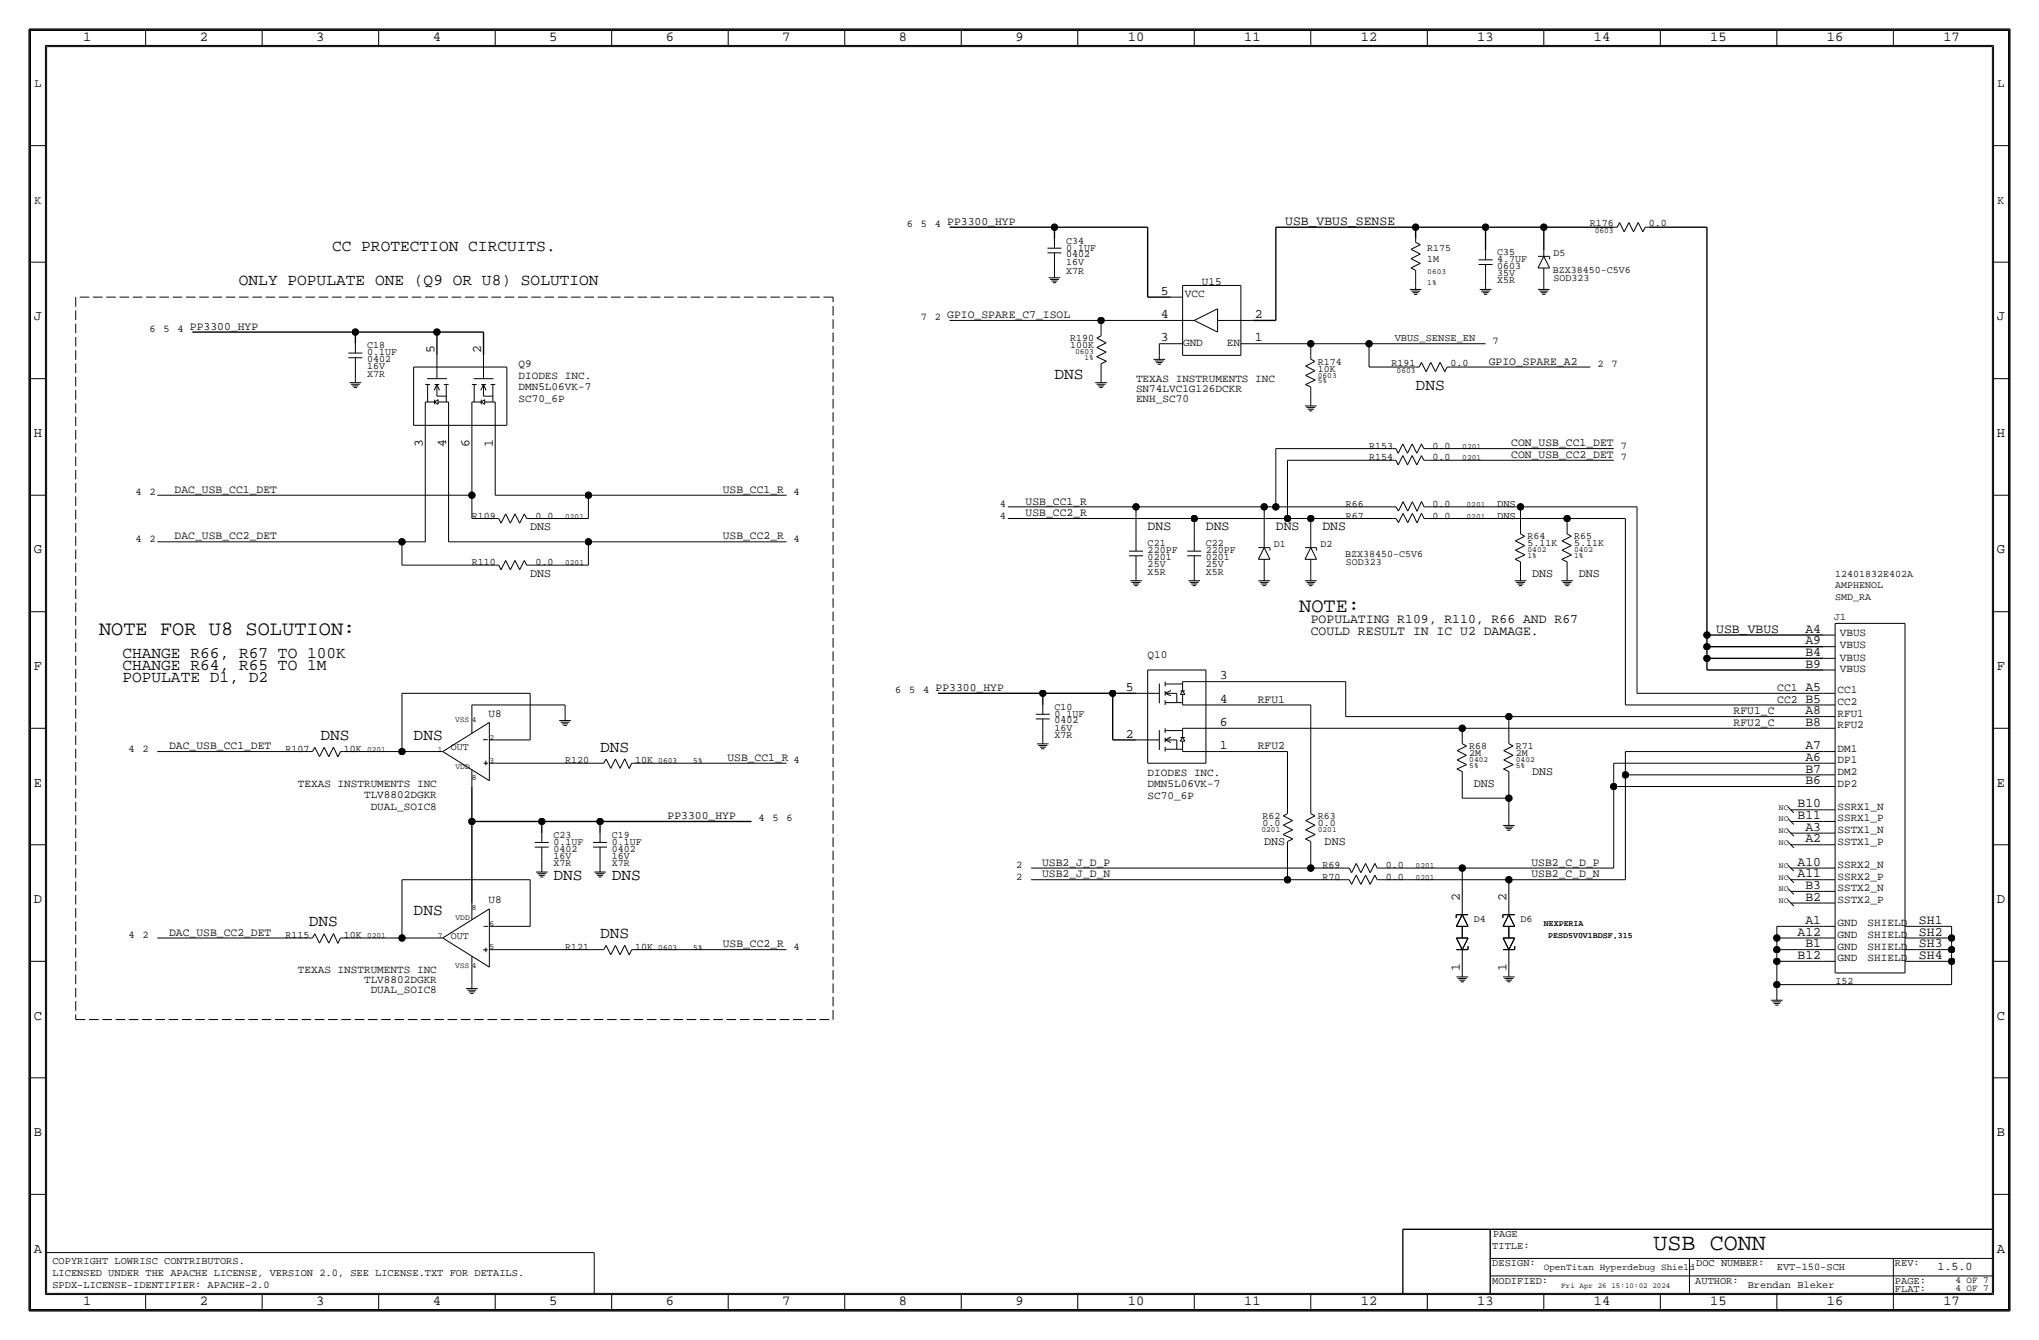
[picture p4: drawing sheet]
<svg xmlns="http://www.w3.org/2000/svg" width="444mm" height="292mm" viewBox="0 0 444 292" stroke-linecap="round" stroke-linejoin="round" font-family="sans-serif">
<defs><g id="words">
<text font-size="5.1" x="360.4" y="272.5">USB CONN</text>
<g font-size="4.4">
<text x="283.2" y="133.3">NOTE:</text>
<text x="21.6" y="138.4">NOTE FOR U8 SOLUTION:</text>
</g>
<g font-size="3.5">
<text x="72.4" y="54.6">CC PROTECTION CIRCUITS.</text>
<text x="52.1" y="62.2">ONLY POPULATE ONE (Q9 OR U8) SOLUTION</text>
<text x="229.9" y="82.5">DNS</text>
<text x="308.6" y="85.1">DNS</text>
<text x="26.7" y="143.5">CHANGE R66, R67 TO 100K</text>
<text x="26.7" y="148.6">POPULATE D1, D2</text>
<text x="26.7" y="146">CHANGE R64, R65 TO 1M</text>
<text x="69.9" y="161.3">DNS</text>
<text x="90.2" y="161.3">DNS</text>
<text x="130.8" y="163.8">DNS</text>
<text x="120.6" y="191.8">DNS</text>
<text x="133.3" y="191.8">DNS</text>
<text x="67.3" y="201.9">DNS</text>
<text x="90.2" y="199.4">DNS</text>
<text x="130.8" y="204.5">DNS</text>
</g>
<g font-size="3">
<text x="18.1" y="8.9">1</text>
<text x="43.5" y="8.9">2</text>
<text x="68.9" y="8.9">3</text>
<text x="94.3" y="8.9">4</text>
<text x="119.7" y="8.9">5</text>
<text x="145.1" y="8.9">6</text>
<text x="170.5" y="8.9">7</text>
<text x="195.9" y="8.9">8</text>
<text x="221.3" y="8.9">9</text>
<text x="245.8" y="8.9">10</text>
<text x="271.2" y="8.9">11</text>
<text x="296.6" y="8.9">12</text>
<text x="322" y="8.9">13</text>
<text x="347.4" y="8.9">14</text>
<text x="372.8" y="8.9">15</text>
<text x="398.2" y="8.9">16</text>
<text x="423.6" y="8.9">17</text>
<text x="7.4" y="69.8">J</text>
<text x="435.3" y="69.8">J</text>
<text x="7.4" y="95.2">H</text>
<text x="435.3" y="95.2">H</text>
<text x="7.4" y="120.6">G</text>
<text x="435.3" y="120.6">G</text>
<text x="7.4" y="146">F</text>
<text x="435.3" y="146">F</text>
<text x="7.4" y="171.4">E</text>
<text x="435.3" y="171.4">E</text>
<text x="7.4" y="196.8">D</text>
<text x="435.3" y="196.8">D</text>
<text x="7.4" y="222.2">C</text>
<text x="435.3" y="222.2">C</text>
<text x="7.4" y="247.6">B</text>
<text x="435.3" y="247.6">B</text>
<text x="7.4" y="273">A</text>
<text x="435.3" y="273">A</text>
<text x="18.1" y="284.5">1</text>
<text x="43.5" y="284.5">2</text>
<text x="68.9" y="284.5">3</text>
<text x="94.3" y="284.5">4</text>
<text x="119.7" y="284.5">5</text>
<text x="145.1" y="284.5">6</text>
<text x="170.5" y="284.5">7</text>
<text x="195.9" y="284.5">8</text>
<text x="221.3" y="284.5">9</text>
<text x="245.8" y="284.5">10</text>
<text x="271.2" y="284.5">11</text>
<text x="296.6" y="284.5">12</text>
<text x="322" y="284.5">13</text>
<text x="347.4" y="284.5">14</text>
<text x="372.8" y="284.5">15</text>
<text x="398.2" y="284.5">16</text>
<text x="423.6" y="284.5">17</text>
</g>
<g font-size="2.9">
<text x="280.2" y="49">USB_VBUS_SENSE</text>
<text x="253" y="64.3">5</text>
<text x="253" y="69.3">4</text>
<text x="273.6" y="69.3">2</text>
<text x="94.7" y="77" transform="rotate(-90 94.7 77)">5</text>
<text x="104.9" y="77" transform="rotate(-90 104.9 77)">2</text>
<text x="253" y="74.4">3</text>
<text x="273.6" y="74.4">1</text>
<text x="92.2" y="97.5" transform="rotate(-90 92.2 97.5)">3</text>
<text x="97.3" y="97.5" transform="rotate(-90 97.3 97.5)">4</text>
<text x="102.4" y="97.5" transform="rotate(-90 102.4 97.5)">6</text>
<text x="107.4" y="97.5" transform="rotate(-90 107.4 97.5)">1</text>
<text x="250.2" y="115.6">DNS</text>
<text x="262.9" y="115.6">DNS</text>
<text x="278.1" y="115.6">DNS</text>
<text x="288.3" y="115.6">DNS</text>
<text x="285.8" y="135.9">POPULATING R109, R110, R66 AND R67</text>
<text x="374.1" y="137.9">USB_VBUS</text>
<text x="393.6" y="137.9">A4</text>
<text x="285.8" y="138.4">COULD RESULT IN IC U2 DAMAGE.</text>
<text x="393.6" y="143">B4</text>
<text x="393.6" y="140.5">A9</text>
<text x="265.9" y="148.1">3</text>
<text x="393.6" y="145.5">B9</text>
<text x="245.4" y="150.6">5</text>
<text x="265.9" y="153.2">4</text>
<text x="393.6" y="155.7">A8</text>
<text x="393.6" y="153.2">B5</text>
<text x="393.6" y="150.6">A5</text>
<text x="245.4" y="160.8">2</text>
<text x="265.9" y="158.2">6</text>
<text x="393.6" y="158.2">B8</text>
<text x="265.9" y="163.3">1</text>
<text x="393.6" y="165.9">A6</text>
<text x="393.6" y="163.3">A7</text>
<text x="393.6" y="170.9">B6</text>
<text x="393.6" y="168.4">B7</text>
<text x="391.9" y="178.6">B11</text>
<text x="391.9" y="176">B10</text>
<text x="393.6" y="183.6">A2</text>
<text x="393.6" y="181.1">A3</text>
<text x="391.9" y="191.3">A11</text>
<text x="391.9" y="188.7">A10</text>
<text x="318.3" y="196.3" transform="rotate(-90 318.3 196.3)">2</text>
<text x="328.4" y="196.3" transform="rotate(-90 328.4 196.3)">2</text>
<text x="393.6" y="196.3">B2</text>
<text x="393.6" y="193.8">B3</text>
<text x="391.9" y="204">A12</text>
<text x="393.6" y="201.4">A1</text>
<text x="418.3" y="204">SH2</text>
<text x="418.3" y="201.4">SH1</text>
<text x="391.9" y="209">B12</text>
<text x="393.6" y="206.5">B1</text>
<text x="418.3" y="209">SH4</text>
<text x="418.3" y="206.5">SH3</text>
<text x="318.3" y="211.8" transform="rotate(-90 318.3 211.8)">1</text>
<text x="328.4" y="211.8" transform="rotate(-90 328.4 211.8)">1</text>
</g>
<g font-size="2.6">
<text x="7.5" y="19.1">L</text>
<text x="435.5" y="19.1">L</text>
<text x="7.5" y="44.4">K</text>
<text x="435.5" y="44.4">K</text>
<text x="115.6" y="115.6">DNS</text>
<text x="115.6" y="125.7">DNS</text>
<text x="334" y="125.7">DNS</text>
<text x="344.2" y="125.7">DNS</text>
<text x="321.3" y="171.4">DNS</text>
<text x="334" y="168.9">DNS</text>
<text x="275.6" y="184.1">DNS</text>
<text x="288.8" y="184.1">DNS</text>
<text x="422.4" y="276.9">1.5.0</text>
</g>
<g font-size="2.5">
<text x="324.6" y="79.5">GPIO_SPARE_A2</text>
<text x="329.5" y="99.8">CON_USB_CC2_DET 7</text>
<text x="329.5" y="97.3">CON_USB_CC1_DET 7</text>
<text x="38.1" y="107.4">DAC_USB_CC1_DET</text>
<text x="157.5" y="107.4">USB_CC1_R</text>
<text x="223.6" y="112.5">USB_CC2_R</text>
<text x="223.6" y="110">USB_CC1_R</text>
<text x="38.1" y="117.6">DAC_USB_CC2_DET</text>
<text x="157.5" y="117.6">USB_CC2_R</text>
<text x="274.2" y="153.2">RFU1</text>
<text x="377.9" y="155.7">RFU1_C</text>
<text x="387.5" y="150.6">CC1</text>
<text x="387.5" y="153.2">CC2</text>
<text x="377.9" y="158.2">RFU2_C</text>
<text x="36.9" y="163.3">DAC_USB_CC1_DET</text>
<text x="158.6" y="165.9">USB_CC1_R 4</text>
<text x="274.2" y="163.3">RFU2</text>
<text x="145.5" y="178.6">PP3300_HYP</text>
<text x="227.2" y="191.3">USB2_J_D_N</text>
<text x="227.2" y="188.7">USB2_J_D_P</text>
<text x="333.9" y="191.3">USB2_C_D_N</text>
<text x="333.9" y="188.7">USB2_C_D_P</text>
<text x="36.9" y="204">DAC_USB_CC2_DET</text>
<text x="157.5" y="206.5">USB_CC2_R</text>
</g>
<g font-size="2.4">
<text x="258.3" y="64.8">VCC</text>
<text x="262" y="62.2">U15</text>
<text x="257.9" y="75.4">GND</text>
<text x="267.5" y="75.3">EN</text>
<text x="113" y="80">Q9</text>
<text x="113" y="82.5">DIODES INC.</text>
<text x="247.6" y="83.3">TEXAS INSTRUMENTS INC</text>
<text x="113" y="87.6">SC70_6P</text>
<text x="113" y="85.1">DMN5L06VK-7</text>
<text x="247.6" y="85.4">SN74LVC1G126DCKR</text>
<text x="247.6" y="87.6">ENH_SC70</text>
<text x="250.2" y="143.5">Q10</text>
<text x="401.1" y="141.2">VBUS</text>
<text x="401.1" y="138.7">VBUS</text>
<text x="401.1" y="146.6">VBUS</text>
<text x="401.1" y="144">VBUS</text>
<text x="400.6" y="153.7">CC2</text>
<text x="400.6" y="151.1">CC1</text>
<text x="106.5" y="156.2">U8</text>
<text x="400.6" y="156.2">RFU1</text>
<text x="400.6" y="158.7">RFU2</text>
<text x="400.6" y="166.4">DP1</text>
<text x="400.6" y="163.8">DM1</text>
<text x="64.9" y="171.4">TEXAS INSTRUMENTS INC</text>
<text x="79.4" y="174">TLV8802DGKR</text>
<text x="250.2" y="171.7">DMN5L06VK-7</text>
<text x="250.2" y="169.1">DIODES INC.</text>
<text x="400.6" y="168.9">DM2</text>
<text x="400.6" y="171.4">DP2</text>
<text x="80.8" y="176.5">DUAL_SOIC8</text>
<text x="250.2" y="174.2">SC70_6P</text>
<text x="400.6" y="179">SSRX1_P</text>
<text x="400.6" y="176.5">SSRX1_N</text>
<text x="400.6" y="184.1">SSTX1_P</text>
<text x="400.6" y="181.6">SSTX1_N</text>
<text x="400.6" y="191.7">SSRX2_P</text>
<text x="400.6" y="189.2">SSRX2_N</text>
<text x="106.5" y="196.8">U8</text>
<text x="400.6" y="196.9">SSTX2_P</text>
<text x="400.6" y="194.3">SSTX2_N</text>
<text x="400.6" y="201.9">GND</text>
<text x="407.1" y="201.9">SHIELD</text>
<text x="400.6" y="209.5">GND</text>
<text x="400.6" y="207">GND</text>
<text x="400.6" y="204.5">GND</text>
<text x="407.1" y="204.5">SHIELD</text>
<text x="407.1" y="207">SHIELD</text>
<text x="407.1" y="209.5">SHIELD</text>
<text x="64.9" y="212.1">TEXAS INSTRUMENTS INC</text>
<text x="79.4" y="214.3">TLV8802DGKR</text>
<text x="80.8" y="216.5">DUAL_SOIC8</text>
</g>
<g font-size="2.3">
<text x="197.7" y="49.5">6</text>
<text x="200.7" y="49.5">5</text>
<text x="203.8" y="49.5">4 PP3300_HYP</text>
<text x="200.7" y="69.8">7</text>
<text x="203.8" y="69.8">2 GPIO_SPARE_C7_ISOL</text>
<text x="32.6" y="72.4">6</text>
<text x="35.6" y="72.4">5</text>
<text x="38.7" y="72.4">4 PP3300_HYP</text>
<text x="304" y="74.4">VBUS_SENSE_EN</text>
<text x="325.4" y="74.9">7</text>
<text x="348.2" y="80">2</text>
<text x="351.3" y="80">7</text>
<text x="29.5" y="107.9">4</text>
<text x="32.6" y="107.9">2</text>
<text x="173" y="107.9">4</text>
<text x="218" y="113">4</text>
<text x="218" y="110.5">4</text>
<text x="326.4" y="113">DNS</text>
<text x="326.4" y="110.5">DNS</text>
<text x="29.5" y="118.1">4</text>
<text x="32.6" y="118.1">2</text>
<text x="173" y="118.1">4</text>
<text x="195.1" y="151.1">6</text>
<text x="198.2" y="151.1">5</text>
<text x="201.2" y="151.1">4 PP3300_HYP</text>
<text x="28" y="163.8">4</text>
<text x="31" y="163.8">2</text>
<text x="165.4" y="179.1">4</text>
<text x="168.4" y="179.1">5</text>
<text x="171.4" y="179.1">6</text>
<text x="221.5" y="189.2">2</text>
<text x="221.5" y="191.8">2</text>
<text x="28" y="204.5">4</text>
<text x="31" y="204.5">2</text>
<text x="173" y="207">4</text>
<text x="325.5" y="269.7">PAGE</text>
<text x="11.4" y="275.6">COPYRIGHT LOWRISC CONTRIBUTORS.</text>
<text x="325.3" y="272.3">TITLE:</text>
<text x="413.1" y="276">REV:</text>
<text x="11.4" y="278.1">LICENSED UNDER THE APACHE LICENSE, VERSION 2.0, SEE LICENSE.TXT FOR DETAILS.</text>
<text x="11.4" y="280.7">SPDX-LICENSE-IDENTIFIER: APACHE-2.0</text>
<text x="325.3" y="276">DESIGN:</text>
<text x="325.3" y="279.9">MODIFIED:</text>
<text x="369.6" y="279.9">AUTHOR:</text>
<text x="369.8" y="276">DOC NUMBER:</text>
<text x="381" y="280.7">Brendan Bleker</text>
<text x="387.3" y="276.9">EVT-150-SCH</text>
<text x="413.1" y="281.6">FLAT:</text>
<text x="413.1" y="279.9">PAGE:</text>
</g>
<g font-size="2.2">
<text x="232.4" y="53.1">C34</text>
<text x="346.6" y="49.3">R176</text>
<text x="359.4" y="49.3">0.0</text>
<text x="232.4" y="59.7">X7R</text>
<text x="232.4" y="57.7">16V</text>
<text x="232.4" y="56.1">0402</text>
<text x="232.4" y="54.6">0.1UF</text>
<text x="311.1" y="54.6">R175</text>
<text x="311.1" y="57.1">1M</text>
<text x="326.4" y="55.6">C35</text>
<text x="326.4" y="58.6">0603</text>
<text x="326.4" y="57.1">4.7UF</text>
<text x="338.5" y="59.4">BZX38450-C5V6</text>
<text x="338.7" y="55.8">D5</text>
<text x="326.4" y="61.8">X5R</text>
<text x="326.4" y="60.2">35V</text>
<text x="338.6" y="61.3">SOD323</text>
<text x="80" y="77.5">0.1UF</text>
<text x="80" y="75.9">C18</text>
<text x="233.3" y="75.9">100K</text>
<text x="233.3" y="74.4">R190</text>
<text x="80" y="80.5">16V</text>
<text x="80" y="82.1">X7R</text>
<text x="80" y="78.9">0402</text>
<text x="287.3" y="79.5">R174</text>
<text x="287.3" y="81">10K</text>
<text x="303.4" y="79.8">R191</text>
<text x="316.2" y="79.8">0.0</text>
<text x="298.4" y="97.8">R153</text>
<text x="298.4" y="100.3">R154</text>
<text x="312.3" y="100.3">0.0</text>
<text x="312.3" y="97.8">0.0</text>
<text x="102.9" y="113">R109</text>
<text x="116.7" y="113">0.0</text>
<text x="293.4" y="113">R67</text>
<text x="293.4" y="110.5">R66</text>
<text x="312.3" y="113">0.0</text>
<text x="312.3" y="110.5">0.0</text>
<text x="250.2" y="119.1">C21</text>
<text x="262.9" y="119.1">C22</text>
<text x="277.7" y="119.3">D1</text>
<text x="287.9" y="119.3">D2</text>
<text x="333" y="117.6">R64</text>
<text x="333" y="119.1">5.11K</text>
<text x="343.2" y="117.6">R65</text>
<text x="343.2" y="119.1">5.11K</text>
<text x="102.9" y="123.2">R110</text>
<text x="116.7" y="123.2">0.0</text>
<text x="250.2" y="120.6">220PF</text>
<text x="250.2" y="122.1">0201</text>
<text x="250.2" y="123.7">25V</text>
<text x="250.2" y="125.3">X5R</text>
<text x="262.9" y="125.3">X5R</text>
<text x="262.9" y="120.6">220PF</text>
<text x="262.9" y="122.1">0201</text>
<text x="262.9" y="123.7">25V</text>
<text x="293.3" y="121.3">BZX38450-C5V6</text>
<text x="293.4" y="123.2">SOD323</text>
<text x="400.1" y="125.7">12401832E402A</text>
<text x="400.1" y="130.8">SMD_RA</text>
<text x="400.1" y="128.3">AMPHENOL</text>
<text x="399.8" y="135.1">J1</text>
<text x="229.9" y="154.7">C10</text>
<text x="229.9" y="160.8">X7R</text>
<text x="229.9" y="159.3">16V</text>
<text x="229.9" y="156.2">0.1UF</text>
<text x="229.9" y="157.7">0402</text>
<text x="62.2" y="163.8">R107</text>
<text x="74.9" y="163.8">10K</text>
<text x="98.3" y="163.5">OUT</text>
<text x="123.2" y="166.4">R120</text>
<text x="138.4" y="166.4">10K</text>
<text x="320.3" y="163.3">R68</text>
<text x="320.3" y="164.8">2M</text>
<text x="330.5" y="163.3">R71</text>
<text x="330.5" y="164.8">2M</text>
<text x="275.2" y="178.6">R62</text>
<text x="287.3" y="178.6">R63</text>
<text x="120.6" y="185.6">0402</text>
<text x="120.6" y="184.1">0.1UF</text>
<text x="120.7" y="182.6">C23</text>
<text x="133.3" y="184.2">0.1UF</text>
<text x="133.3" y="185.6">0402</text>
<text x="133.4" y="182.6">C19</text>
<text x="275.2" y="180.1">0.0</text>
<text x="287.3" y="180.1">0.0</text>
<text x="120.6" y="188.8">X7R</text>
<text x="120.6" y="187.2">16V</text>
<text x="133.3" y="187.2">16V</text>
<text x="133.3" y="188.8">X7R</text>
<text x="288.3" y="189.2">R69</text>
<text x="288.3" y="191.8">R70</text>
<text x="302.1" y="191.8">0.0</text>
<text x="302.1" y="189.2">0.0</text>
<text x="321.3" y="200.9">D4</text>
<text x="331.5" y="200.9">D6</text>
<text x="62.2" y="204.5">R115</text>
<text x="74.9" y="204.5">10K</text>
<text x="98.3" y="204.7">OUT</text>
<text x="123.2" y="207">R121</text>
<text x="138.4" y="207">10K</text>
<text x="400.2" y="214.4">I52</text>
</g>
<g font-size="2">
<text x="336.5" y="276.9">OpenTitan Hyperdebug Shield</text>
<text x="426.3" y="281.4">4 OF 7</text>
<text x="426.3" y="279.7">4 OF 7</text>
</g>
<g font-size="1.8">
<text x="336.5" y="201.9">NEXPERIA</text>
<text x="337.5" y="204.5">PESD5V0V1BDSF,315</text>
</g>
<g font-size="1.7">
<text x="347.6" y="50.8">0603</text>
<text x="311.1" y="59.7">0603</text>
<text x="311.1" y="62.2">1%</text>
<text x="234.4" y="77.2">0603</text>
<text x="236.4" y="78.4">1%</text>
<text x="287.3" y="82.3">0603</text>
<text x="287.3" y="83.5">5%</text>
<text x="304.5" y="81.3">0603</text>
<text x="318.8" y="100.3">0201</text>
<text x="318.8" y="97.8">0201</text>
<text x="123.2" y="113">0201</text>
<text x="319.7" y="110.5">0201</text>
<text x="319.7" y="113">0201</text>
<text x="123.2" y="123.2">0201</text>
<text x="333" y="120.4">0402</text>
<text x="333" y="121.6">1%</text>
<text x="343.2" y="121.6">1%</text>
<text x="343.2" y="120.4">0402</text>
<text x="99.2" y="157.3">VSS</text>
<text x="102.9" y="157.3">4</text>
<text x="106.7" y="161.3">2</text>
<text x="80" y="163.8">0201</text>
<text x="95.5" y="163.8">1</text>
<text x="99.3" y="167.7">VDD</text>
<text x="106.7" y="166.4">3</text>
<text x="143.5" y="166.4">0603</text>
<text x="151.1" y="166.4">5%</text>
<text x="320.3" y="167.3">5%</text>
<text x="320.3" y="166.1">0402</text>
<text x="330.5" y="167.3">5%</text>
<text x="330.5" y="166.1">0402</text>
<text x="102.9" y="169.9">8</text>
<text x="387.8" y="176.5">NC</text>
<text x="387.8" y="179.1">NC</text>
<text x="275" y="181.4">0201</text>
<text x="287.3" y="181.4">0201</text>
<text x="387.8" y="181.6">NC</text>
<text x="387.8" y="184.1">NC</text>
<text x="308.6" y="191.8">0201</text>
<text x="308.6" y="189.2">0201</text>
<text x="387.8" y="191.8">NC</text>
<text x="387.8" y="189.2">NC</text>
<text x="387.8" y="194.3">NC</text>
<text x="387.8" y="196.8">NC</text>
<text x="99.3" y="200.6">VDD</text>
<text x="102.9" y="198.4">8</text>
<text x="106.7" y="201.9">6</text>
<text x="80" y="204.5">0201</text>
<text x="95.5" y="204.5">7</text>
<text x="106.7" y="207">5</text>
<text x="143.5" y="207">0603</text>
<text x="151.1" y="207">5%</text>
<text x="99.2" y="211">VSS</text>
<text x="102.9" y="211">4</text>
<text x="340.4" y="280.7">Fri Apr 26 15:10:02 2024</text>
</g>
</g></defs>
<g fill="none" stroke="#000" stroke-width=".22">
<path d="M9.9 9.9h424.7zM9.9 9.9v272.3zM10.2 10.2v271.7zM10.2 10.2h424.1zM31.7 6.6v3.6zM57.1 6.6v3.6zM82.5 6.6v3.6zM107.9 6.6v3.6zM133.3 6.6v3.6zM158.7 6.6v3.6zM184.1 6.6v3.6zM209.5 6.6v3.6z"/>
<path d="M234.9 6.6v3.6zM260.3 6.6v3.6zM285.8 6.6v3.6zM311.1 6.6v3.6zM336.5 6.6v3.6zM361.9 6.6v3.6zM387.3 6.6v3.6zM412.7 6.6v3.6zM434.3 10.2v271.7zM434.6 9.9v272.3zM6.6 31.8h3.3zM434.3 31.8h3.8z"/>
<path d="M6.6 57.1h3.3zM228.3 54.1h3.1zM228.3 55.1h3.1zM229.9 57.1v2.6zM229.9 52.1v2zM229.9 55.1v2zM229.9 59.7v.9zM307.6 58.4l1 .5zM307.6 58.4l2-1zM307.6 56.4l2 1zM307.6 56.4l2-1zM307.6 54.4l2 1z"/>
<path d="M307.6 54.4l2-1.1zM308.6 59.7v2.5zM308.6 52.1v.7zM308.6 58.9v.8zM308.6 52.8l1 .5zM322.3 56.6h3.1zM322.3 57.7h3.1zM323.8 59.7v2.5zM323.8 54.6v2zM323.8 57.7v2zM335.3 55.9h2.5zM335.3 58.4h2.5z"/>
<path d="M336.5 59.7v2.5zM336.5 54.6v1.3zM336.5 58.4v1.3zM336.5 55.9l1.3 2.5zM336.5 55.9l-1.2 2.5zM337.8 55.9v.6zM351.8 49.5h.8zM353.1 48.5l-.5 1zM353.1 48.5l1 2zM355.1 48.5l-1 2zM355.1 48.5l1 2zM357.1 48.5l-1 2z"/>
<path d="M357.1 48.5l1 2zM358.6 49.5h.8zM358.6 49.5l-.5 1zM434.3 57.1h3.8zM75.9 77h3.1zM75.9 78h3.1zM77.5 74.9v2.1zM77.5 78v2zM95.2 77.5v5zM105.4 77.5v5zM207 69.8h33zM228.6 60.6h2.5z"/>
<path d="M228.9 60.9h1.9zM229.2 61.3h1.3zM229.5 61.6h.7zM239.1 77.8l2.1 .9zM239.1 77.8l2-1zM239.1 73.7l.9-.5zM239.1 73.7l2 1zM239.1 75.7l2-1zM239.1 75.7l2 1.1zM240 69.8h15.3zM240 69.8v2.6zM240 79.3l1.2-.6z"/>
<path d="M240 79.3v.7zM240 72.4v.8zM251.5 78.3h2.5zM251.8 78.7h1.9zM252.1 79h1.3zM252.4 79.4h.7zM252.7 74.9h2.6zM252.7 74.9v2.6zM252.7 77.5v.8zM255.3 69.8h5zM255.3 74.9h2.5zM255.3 64.8h2.5z"/>
<path d="M257.8 77.5h12.7zM257.8 62.2h12.7zM257.8 62.2v15.3zM260.3 69.8l5.1-2.5zM260.3 69.8l5.1 2.6zM265.4 69.8h7.6zM265.4 67.3v5.1zM270.5 74.9h2.5zM270.5 62.2v15.3zM273 74.9h12.8zM284.6 79.8l2.1-1zM284.6 79.8l2.1 1z"/>
<path d="M285.8 74.9h12.6zM285.8 74.9v2.6zM285.8 78.3l.9 .5zM285.8 77.5v.8zM298.4 74.9h25.4zM298.4 74.9v5.1zM307.3 63.1h2.6zM307.6 63.4h2zM307.9 63.8h1.4zM308.3 64.2h.7zM308.6 62.2v.9zM309.9 79l-.5 1z"/>
<path d="M309.9 79l1 2zM311.9 79l-1 2zM311.9 79l1 2zM313.9 79l-1 2zM313.9 79l1.1 2zM322.6 63.1h2.5zM322.9 63.4h1.9zM323.2 63.8h1.3zM323.5 64.2h.7zM323.8 62.2v.9zM335.3 63.1h2.5zM335.6 63.4h1.9z"/>
<path d="M335.9 63.8h1.3zM336.2 64.2h.7zM336.5 62.2v.9zM6.6 82.5h3.3zM76.2 83.4h2.5zM76.5 83.8h1.9zM76.8 84.1h1.3zM77.1 84.5h.7zM77.5 80v2.5zM77.5 82.5v.9zM90.2 80v12.7zM90.2 92.7h20.3z"/>
<path d="M90.2 80h20.3zM92.7 95.2v22.9zM92.7 87.6h2zM92.7 83.8h1zM92.7 87.6v7.7zM93.1 82.5h4.3zM93.2 83.8v3.8zM94.7 87.6l.8-.5zM94.7 87.6l.8 .5zM94.7 83.8h1.1zM94.7 87.1v1zM95.2 83.8v2.6z"/>
<path d="M95.2 83.8l-.6 1.3zM95.2 83.8l.6 1.3zM95.2 86.4h2.1zM95.5 87.6h2.3zM95.5 87.1v1zM96.8 83.8h1zM97.3 83.8v3.8zM97.8 95.2v22.9zM97.8 87.6v7.7zM102.9 95.2v12.7zM102.9 87.6h2zM102.9 83.8h1z"/>
<path d="M102.9 87.6v7.7zM103.3 82.5h4.3zM103.4 83.8v3.8zM104.9 87.6l.8 .5zM104.9 87.6l.8-.5zM104.9 83.8h1zM104.9 87.1v1zM105.4 83.8v2.6zM105.4 83.8l-.6 1.3zM105.4 83.8l.6 1.3zM105.4 86.4h2zM105.7 87.6h2.2z"/>
<path d="M105.7 87.1v1zM106.9 83.8h1zM107.4 83.8v3.8zM107.9 95.2v12.7zM107.9 87.6v7.7zM110.5 80v12.7zM238.8 83.4h2.5zM239.1 83.8h1.9zM239.4 84.1h1.3zM239.7 84.5h.7zM240 80v2.5zM240 82.5v.9z"/>
<path d="M278.1 97.8h25.4zM278.1 97.8v12.7zM284.5 88.5h2.5zM284.6 83.8l1.2 .6zM284.6 83.8l2.1-.9zM284.6 81.8l2.1-1zM284.6 81.8l2.1 1.1zM284.8 88.8h1.9zM285.1 89.2h1.3zM285.4 89.6h.7zM285.8 85.1v2.5zM285.8 84.4v.7z"/>
<path d="M285.8 87.6v.9zM298.4 80h10.2zM303.5 97.8h.8zM304.3 97.8l.5 1zM305.8 96.8l1 2zM305.8 96.8l-1 2zM305.8 99.3l1 2zM305.8 99.3l-1 2zM307.8 96.8l1.1 2zM307.8 96.8l-1 2zM307.8 99.3l1.1 2zM307.8 99.3l-1 2z"/>
<path d="M308.6 80h.8zM309.9 96.8l.5 1zM309.9 96.8l-1 2zM309.9 99.3l.5 1zM309.9 99.3l-1 2zM310.4 97.8h.7zM311.1 97.8h40.7zM315.5 80h.7zM315.5 80l-.5 1zM316.2 80h30.5zM434.3 82.5h3.8zM6.6 107.9h3.3z"/>
<path d="M34.3 107.9h68.6zM34.3 118.1h53.3zM87.6 118.1v5.1zM87.6 118.1h5.1zM97.8 118.1h30.5zM102.9 107.9v5.1zM102.9 113h5zM107.9 107.9h20.4zM107.9 113h.8zM108.7 113l.5 1zM110.2 112l1.1 2zM110.2 112l-1 2z"/>
<path d="M112.3 112l1 2zM112.3 112l-1 2zM114.3 112l.5 1zM114.3 112l-1 2zM114.8 113h.8zM115.6 113h12.7zM128.3 107.9h43.1zM128.3 107.9v5.1zM128.3 118.1h43.1zM128.3 118.1v5.1zM219.7 110.5h27.9zM219.7 113h40.6z"/>
<path d="M247.6 110.5h28zM247.6 110.5v7.6zM247.6 118.1v2zM260.3 113h20.4zM260.3 113v5.1zM260.3 118.1v2zM274.3 119.4h2.6zM275.6 110.5h2.5zM275.6 110.5v7.6zM275.6 118.1v1.3zM275.6 119.4l1.3 2.5zM275.6 119.4l-1.3 2.5z"/>
<path d="M276.9 119.4v.6zM278.1 110.5h25.4zM280.7 100.3h22.8zM280.7 100.3v12.7zM280.7 113h5.1zM284.5 119.4h2.5zM285.8 113h17.7zM285.8 113v5.1zM285.8 118.1v1.3zM285.8 119.4l1.2 2.5zM285.8 119.4l-1.3 2.5zM287 119.4v.6z"/>
<path d="M303.5 113h.8zM303.5 110.5h.8zM303.5 100.3h.8zM304.3 100.3l.5 1zM304.3 113l.6 .9zM304.3 110.5l.6 .9zM305.9 111.9l-1 2zM305.9 111.9l1 2zM305.9 109.4l-1 2zM305.9 109.4l1 2zM307.9 111.9l-1 2zM307.9 111.9l1 2.1z"/>
<path d="M307.9 109.4l-1 2zM307.9 109.4l1 2.1zM309.9 111.9l.5 1.1zM309.9 111.9l-1 2.1zM309.9 109.3l.5 1.2zM309.9 109.3l-1 2.2zM310.4 100.3h.7zM310.4 113h.7zM310.4 110.5h.7zM311.1 113h30.5zM311.1 100.3h40.7zM311.1 110.5h20.4z"/>
<path d="M330.4 117.9l2-1zM330.4 117.9l2 1zM330.4 119.9l2-1zM330.4 119.9l2 1.1zM331.5 110.5h25.4zM331.5 110.5v5.1zM331.5 116.4l.9 .5zM331.5 115.6v.8zM340.5 117.9l2-1zM340.5 117.9l2 1zM340.5 119.9l2-1zM340.5 119.9l2.1 1.1z"/>
<path d="M341.6 113h12.7zM341.6 113v2.6zM341.6 116.4l.9 .5zM341.6 115.6v.8zM354.3 113v40.7zM356.9 110.5v40.6zM434.3 107.9h3.8zM6.6 133.3h3.3zM87.6 123.2h20.3zM107.9 123.2h.8zM108.7 123.2l.5 1zM110.2 122.2l1.1 2z"/>
<path d="M110.2 122.2l-1 2zM112.3 122.2l1 2zM112.3 122.2l-1 2zM114.3 122.2l.5 1zM114.3 122.2l-1 2zM114.8 123.2h.8zM115.6 123.2h12.7zM246.1 120.1h3.1zM246.1 121.2h3.1zM246.4 126.6h2.5zM246.7 126.9h1.9zM247 127.3h1.3z"/>
<path d="M247.3 127.7h.7zM247.6 123.2v2.5zM247.6 125.7v.9zM247.6 121.2v2zM258.8 120.1h3.1zM258.8 121.2h3.1zM259.1 126.6h2.5zM259.4 126.9h1.9zM259.7 127.3h1.3zM260 127.7h.7zM260.3 123.2v2.5zM260.3 125.7v.9z"/>
<path d="M260.3 121.2v2zM274.3 126.6h2.6zM274.3 121.9h2.6zM274.6 126.9h2zM274.9 127.3h1.4zM275.2 127.7h.7zM275.6 123.2v2.5zM275.6 125.7v.9zM275.6 121.9v1.3zM284.5 126.6h2.5zM284.5 121.9h2.5zM284.8 126.9h1.9z"/>
<path d="M285.1 127.3h1.3zM285.4 127.7h.7zM285.8 123.2v2.5zM285.8 125.7v.9zM285.8 121.9v1.3zM330.2 126.6h2.5zM330.3 121.9l1.2 .6zM330.3 121.9l2.1-.9zM330.5 126.9h1.9zM330.8 127.3h1.3zM331.1 127.7h.7zM331.5 123.2v2.5z"/>
<path d="M331.5 125.7v.9zM331.5 122.5v.7zM340.4 126.6h2.5zM340.5 121.9l1.1 .6zM340.5 121.9l2.1-.9zM340.7 126.9h1.9zM341 127.3h1.3zM341.3 127.7h.7zM341.6 123.2v2.5zM341.6 125.7v.9zM341.6 122.5v.7zM397.5 138.4h2.5z"/>
<path d="M400 135.9h15.3zM400 135.9v76.2zM415.3 135.9v76.2zM434.3 133.3h3.8zM6.6 158.7h3.3zM87.6 151.1h28zM87.6 151.1v12.7zM102.9 153.7h20.3zM102.9 153.7v2.5zM102.9 156.2v3.7zM106.7 157.5v12.7zM115.6 151.1v10.2z"/>
<path d="M121.9 157.1h2.6zM122.2 157.4h2zM122.5 157.8h1.4zM122.8 158.1h.7zM123.2 153.7v2.5zM123.2 156.2v.9zM225.8 155.7h3.1zM225.8 156.7h3.1zM227.3 158.7v2.6zM227.3 153.7v2zM227.3 156.7v2zM247.6 151.1h5.1z"/>
<path d="M250.2 146h12.7zM250.2 146v20.4zM252.7 149v4.3zM252.7 159.2v4.3zM254 149.1h3.8zM254 151.1h2.5zM254 151.1l1.3-.6zM254 151.1l1.3 .6zM254 152.7v1zM254 153.2h3.8zM254 150.6v1zM254 148.6v1z"/>
<path d="M254 159.3h3.8zM254 158.7v1.1zM256.5 151.1v2.1zM257.3 151.4h1zM257.3 150.6h1zM257.8 150.6l-.5 .8zM257.8 150.6l.5 .8zM257.8 151.4v2.3zM257.8 148.6v2zM257.8 158.7v2.1zM257.8 153.7h7.7zM257.8 158.7h7.7z"/>
<path d="M257.8 148.6h7.7zM262.9 146v20.4zM265.4 153.7h20.4zM265.4 148.6h28zM265.4 158.7h53.4zM285.8 153.7v22.8zM293.4 156.2h35.5zM293.4 148.6v7.6zM318.8 158.7h78.7zM318.8 158.7v2.6zM328.9 156.2h68.6zM328.9 156.2v5.1z"/>
<path d="M354.3 153.7h43.2zM356.9 151.1h40.6zM397.5 156.2h2.5zM397.5 158.7h2.5zM397.5 151.1h2.5zM397.5 153.7h2.5zM397.5 143.5h2.5zM397.5 146h2.5zM397.5 141h2.5zM434.3 158.7h3.8zM34.3 163.8h33zM67.3 163.8h.8z"/>
<path d="M68.6 162.9l-.5 .9zM68.6 162.9l1 2zM70.7 162.9l-1.1 2zM70.7 162.9l1 2zM72.7 162.9l1 2.1zM72.7 162.9l-1 2zM74.2 163.8l-.5 1.2zM74.2 163.8h.7zM74.9 163.8h12.7zM87.6 163.8h7.6zM95.2 163.8h1.3zM96.5 163.8l10.2-6.3z"/>
<path d="M96.5 163.8l10.2 6.4zM102.9 167.8v3.6zM105.3 161.2h1zM105.4 166.4h1zM105.9 165.8v1zM106.7 166.4h1.2zM106.7 161.3h1.2zM107.9 166.4h22.9zM107.9 161.3h7.7zM130.8 166.4h.8zM132.1 165.5l-.5 .9zM132.1 165.5l1 2z"/>
<path d="M134.2 165.5l-1.1 2zM134.2 165.5l1 2zM136.2 165.4l1 2.1zM136.2 165.4l-1 2.1zM137.7 166.4l-.5 1.1zM137.7 166.4h.7zM138.4 166.4h33zM226.1 162.2h2.5zM226.4 162.5h1.9zM226.7 162.9h1.3zM227 163.2h.7zM227.3 161.3v.9z"/>
<path d="M247.6 161.3h5.1zM250.2 166.4h12.7zM254 161.3h2.5zM254 161.3l1.3-.6zM254 161.3l1.3 .5zM254 162.8v1zM254 163.3h3.8zM254 160.8v1zM256.5 161.3v2zM257.3 161.5h1zM257.3 160.8h1zM257.8 160.8l.5 .7z"/>
<path d="M257.8 160.8l-.5 .7zM257.8 161.5v2.3zM257.8 163.8h7.7zM265.4 163.8h15.3zM279.8 177.9l.9-.6zM279.8 177.9l2 1zM279.8 179.9l2-1zM279.8 179.9l2 1zM280.7 163.8v12.7zM280.7 176.5v.8zM284.6 178.9l2.1-1zM284.6 178.9l2.1 1z"/>
<path d="M285.8 177.3l.9 .6zM285.8 176.5v.8zM317.6 167.6l1.2 .6zM317.6 167.6l2.1-.9zM317.7 163.6l2-1zM317.7 163.6l2 1zM317.7 165.7l2-1.1zM317.7 165.7l2 1zM318.8 174h10.1zM318.8 168.9v5.1zM318.8 162.1l.9 .5zM318.8 168.2v.7z"/>
<path d="M318.8 161.3v.8zM327.7 179.9h2.5zM327.8 167.6l1.1 .6zM327.8 167.6l2.1-.9zM327.8 163.6l2-1zM327.8 163.6l2 1zM327.8 165.7l2-1.1zM327.8 165.7l2.1 1zM328.9 168.9v5.1zM328.9 174v5.1zM328.9 179.1v.8zM328.9 162.1l.9 .5z"/>
<path d="M328.9 168.2v.7zM328.9 161.3v.8zM351.8 166.4h45.7zM351.8 166.4v5zM351.8 171.4h45.7zM351.8 171.4v17.8zM354.3 163.8h43.2zM354.3 163.8v5.1zM354.3 168.9h43.2zM354.3 168.9v22.9zM389.7 175.9l1.4 1.3zM389.7 178.4l1.4 1.3z"/>
<path d="M390.4 176.5h4.6zM390.4 179.1h4.6zM395 179.1h2.5zM395 176.5h2.5zM397.5 176.5h2.5zM397.5 179.1h2.5zM397.5 168.9h2.5zM397.5 171.4h2.5zM397.5 166.4h2.5zM397.5 163.8h2.5zM6.6 184.1h3.3zM87.6 191.8h28z"/>
<path d="M87.6 191.8v12.7zM102.9 196.8v3.7zM106.7 198.1v12.7zM115.6 191.8v10.1zM116.6 183.6h3zM116.6 184.7h3zM116.8 190.1h2.6zM117.1 190.4h2zM117.4 190.8h1.4zM117.8 191.2h.7zM118.1 186.7v2.5zM118.1 189.2v.9z"/>
<path d="M118.1 181.6v2zM118.1 184.7v2zM129.3 183.6h3zM129.3 184.7h3zM129.5 190.1h2.6zM129.8 190.4h2zM130.1 190.8h1.4zM130.5 191.2h.7zM130.8 186.7v2.5zM130.8 189.2v.9zM130.8 181.6v2zM130.8 184.7v2z"/>
<path d="M224.8 191.8h55.9zM224.8 189.2h61zM279.7 181.9l2.1 1zM279.7 181.9l2.1-1zM280.7 191.8h12.7zM280.7 184.1v7.7zM280.7 183.4l1.1-.5zM280.7 183.4v.7zM284.6 182.9l1.2 .5zM284.6 182.9l2.1-1zM284.6 180.9l2.1-1zM284.6 180.9l2.1 1z"/>
<path d="M285.8 189.2h7.6zM285.8 184.1v5.1zM285.8 183.4v.7zM293.4 191.8h.7zM293.4 189.2h.7zM294.1 191.8l.5 1zM294.1 189.2l.5 1zM295.7 190.8l1 2zM295.7 190.8l-1.1 2zM295.7 188.2l1 2zM295.7 188.2l-1.1 2zM297.7 190.8l1 2z"/>
<path d="M297.7 190.8l-1 2zM297.7 188.2l1 2zM297.7 188.2l-1 2zM299.7 190.8l.5 1zM299.7 190.8l-1 2zM299.7 188.2l.5 1zM299.7 188.2l-1 2zM300.2 191.8h.8zM300.2 189.2h.8zM301 191.8h27.9zM301 189.2h17.8zM317.4 199.4v.7z"/>
<path d="M317.5 199.4h2.5zM318.8 189.2h33zM318.8 189.2v7.6zM318.8 199.4l-1.3 2.5zM318.8 199.4l1.2 2.5zM318.8 196.8v2.6zM327.6 199.4v.7zM327.7 199.4h2.5zM328 180.3h1.9zM328.3 180.6h1.3zM328.6 181h.7zM328.9 191.8h25.4z"/>
<path d="M328.9 191.8v5zM328.9 199.4l-1.2 2.5zM328.9 199.4l1.3 2.5zM328.9 196.8v2.6zM389.7 180.9l1.4 1.4zM389.7 191.1l1.4 1.3zM389.7 188.6l1.4 1.3zM389.7 193.6l1.4 1.4zM389.7 196.2l1.4 1.3zM389.7 183.5l1.4 1.3zM390.4 181.6h4.6zM390.4 191.8h4.6z"/>
<path d="M390.4 189.2h4.6zM390.4 194.3h4.6zM390.4 196.8h4.6zM390.4 184.1h4.6zM395 196.8h2.5zM395 194.3h2.5zM395 189.2h2.5zM395 191.8h2.5zM395 184.1h2.5zM395 181.6h2.5zM397.5 196.8h2.5zM397.5 194.3h2.5z"/>
<path d="M397.5 191.8h2.5zM397.5 189.2h2.5zM397.5 184.1h2.5zM397.5 181.6h2.5zM434.3 184.1h3.8zM6.6 209.5h3.3zM34.3 204.5h33zM67.3 204.5h.8zM68.6 203.6l-.5 .9zM68.6 203.6l1 2zM70.7 203.6l-1.1 2zM70.7 203.6l1 2z"/>
<path d="M72.7 203.5l1 2.1zM72.7 203.5l-1 2.1zM74.2 204.5l-.5 1.1zM74.2 204.5h.7zM74.9 204.5h12.7zM87.6 204.5h7.6zM95.2 204.5h1.3zM96.5 204.5l10.2 6.3zM96.5 204.5l10.2-6.4zM101.6 215.5h2.5zM101.9 215.8h1.9zM102.2 216.2h1.3z"/>
<path d="M102.5 216.6h.7zM102.9 212.1v2.5zM102.9 208.4v3.7zM102.9 214.6v.9zM105.3 207.1h1zM105.4 201.9h1zM105.9 206.6v1zM106.7 207h1.2zM106.7 201.9h1.2zM107.9 207h22.9zM107.9 201.9h7.7zM130.8 207h.8z"/>
<path d="M132.1 206.1l-.5 .9zM132.1 206.1l1 2zM134.2 206.1l-1.1 2zM134.2 206.1l1 2zM136.2 206l1 2.2zM136.2 206l-1 2.1zM137.7 207l-.5 1.2zM137.7 207h.7zM138.4 207h33zM317.5 213h2.5zM317.5 204.5l1.3 2.5zM317.5 204.5h2.5z"/>
<path d="M317.5 207h2.5zM317.5 201.9h2.5zM317.8 213.3h1.9zM318.1 213.7h1.3zM318.4 214h.7zM318.8 209.5v2.6zM318.8 212.1v.9zM318.8 201.9v2.5zM318.8 207v2.5zM320 204.5l-1.2 2.5zM320 206.2v.8zM327.7 213h2.5z"/>
<path d="M327.7 204.5l1.2 2.5zM327.7 204.5h2.5zM327.7 207h2.5zM327.7 201.9h2.5zM328 213.3h1.9zM328.3 213.7h1.3zM328.6 214h.7zM328.9 209.5v2.6zM328.9 212.1v.9zM328.9 201.9v2.5zM328.9 207v2.5zM330.2 204.5l-1.3 2.5z"/>
<path d="M330.2 206.2v.8zM386.1 218h2.5zM386.4 218.4h1.9zM386.7 218.7h1.3zM387 219.1h.7zM387.3 201.9h10.2zM387.3 201.9v2.6zM387.3 204.5h10.2zM387.3 204.5v2.5zM387.3 207h10.2zM387.3 207v2.5zM387.3 209.5h10.2z"/>
<path d="M387.3 209.5v5.1zM387.3 214.6h38.1zM387.3 214.6v2.6zM387.3 217.2v.8zM397.5 209.5h2.5zM397.5 204.5h2.5zM397.5 207h2.5zM397.5 201.9h2.5zM400 212.1h15.3zM415.3 209.5h2.5zM415.3 201.9h2.5zM415.3 204.5h2.5z"/>
<path d="M415.3 207h2.5zM417.8 209.5h7.6zM417.8 207h7.6zM417.8 204.5h7.6zM417.8 201.9h7.6zM425.4 209.5v5.1zM425.4 207v2.5zM425.4 204.5v2.5zM425.4 201.9v2.6zM434.3 209.5h3.8zM6.6 234.9h3.3zM434.3 234.9h3.8z"/>
<path d="M6.6 260.3h3.3zM10.2 273h119.3zM129.5 273v8.9zM324.9 278.1h109.4zM324.9 274.3h109.4zM368.3 274.3v7.5zM412.7 274.3v11.4zM434.3 260.3h3.8zM9.9 282.2h424.7zM10.2 281.9h424.1zM31.7 281.9v3.8zM57.1 281.9v3.8z"/>
<path d="M82.5 281.9v3.8zM107.9 281.9v3.8zM133.3 281.9v3.8zM158.7 281.9v3.8zM184.1 281.9v3.8zM209.5 281.9v3.8zM234.9 281.9v3.8zM260.3 281.9v3.8zM285.8 281.9v3.8zM311.1 281.9v3.8zM336.5 281.9v3.8zM361.9 281.9v3.8z"/>
<path d="M387.3 281.9v3.8z"/>
</g>
<path d="M16.5 64.8v157.4M181.6 64.8h-165.1M16.5 222.2h165.1M181.6 222.2v-157.4" fill="none" stroke="#000" stroke-width=".22" stroke-dasharray="2.1 .8" stroke-linecap="butt"/>
<g fill="none" stroke="#000" stroke-width=".3">
<path d="M6.3 6.3h431.8zM6.3 6.3v279.4zM6.6 6.6v278.9zM6.6 6.6h431.3zM437.9 6.6v278.9zM438.1 6.3v279.4zM207 49.5h22.9zM229.9 49.5h20.3zM229.9 49.5v2.6zM250.2 49.5v15.3zM278.1 49.5h30.5zM278.1 49.5v20.3z"/>
<path d="M308.6 49.5h15.2zM308.6 49.5v2.6zM323.8 49.5h12.7zM323.8 49.5v5.1zM336.5 49.5h15.3zM336.5 49.5v5.1zM359.4 49.5h12.7zM372.1 49.5v88.9zM41.9 72.4h35.6zM77.5 72.4h17.7zM77.5 72.4v2.5zM95.2 72.4v5.1z"/>
<path d="M95.2 72.4h10.2zM105.4 72.4v5.1zM250.2 64.8h5.1zM273 69.8h5.1zM372.1 138.4h25.4zM372.1 138.4v2.6zM204.5 151.1h22.8zM227.3 151.1h15.3zM227.3 151.1v2.6zM242.6 151.1h5zM242.6 151.1v10.2zM372.1 141h25.4z"/>
<path d="M372.1 141v2.5zM372.1 143.5h25.4zM372.1 143.5v2.5zM372.1 146h25.4zM102.9 179.1h15.2zM102.9 171.4v7.7zM102.9 179.1v17.7zM118.1 179.1h12.7zM118.1 179.1v2.5zM130.8 179.1h33zM130.8 179.1v2.5zM242.6 161.3h5z"/>
<path d="M305.8 268v13.9zM305.8 268h128.5zM324.9 268v13.9zM6.3 285.7h431.8zM6.6 285.5h431.3z"/>
</g>
<g fill="#000" stroke="#000" stroke-width=".22">
<circle cx="229.9" cy="49.5" r=".71"/>
<circle cx="308.6" cy="49.5" r=".71"/>
<circle cx="323.9" cy="49.5" r=".71"/>
<circle cx="336.6" cy="49.5" r=".71"/>
<circle cx="77.5" cy="72.4" r=".71"/>
<circle cx="95.3" cy="72.4" r=".71"/>
<circle cx="240" cy="69.8" r=".71"/>
<circle cx="285.8" cy="74.9" r=".71"/>
<circle cx="298.5" cy="74.9" r=".71"/>
<circle cx="87.6" cy="118.1" r=".71"/>
<circle cx="102.9" cy="107.9" r=".71"/>
<circle cx="128.3" cy="118.1" r=".71"/>
<circle cx="128.3" cy="107.9" r=".71"/>
<circle cx="247.7" cy="110.5" r=".71"/>
<circle cx="260.4" cy="113" r=".71"/>
<circle cx="275.6" cy="110.5" r=".71"/>
<circle cx="278.1" cy="110.5" r=".71"/>
<circle cx="280.7" cy="113" r=".71"/>
<circle cx="285.8" cy="113" r=".71"/>
<circle cx="331.5" cy="110.5" r=".71"/>
<circle cx="341.6" cy="113" r=".71"/>
<circle cx="372.1" cy="138.4" r=".71"/>
<circle cx="227.3" cy="151.1" r=".71"/>
<circle cx="242.6" cy="151.1" r=".71"/>
<circle cx="318.8" cy="158.7" r=".71"/>
<circle cx="328.9" cy="156.2" r=".71"/>
<circle cx="372.1" cy="141" r=".71"/>
<circle cx="372.1" cy="143.5" r=".71"/>
<circle cx="87.6" cy="163.8" r=".71"/>
<circle cx="102.9" cy="179.1" r=".71"/>
<circle cx="118.1" cy="179.1" r=".71"/>
<circle cx="130.8" cy="179.1" r=".71"/>
<circle cx="328.9" cy="174" r=".71"/>
<circle cx="351.8" cy="171.4" r=".71"/>
<circle cx="354.3" cy="168.9" r=".71"/>
<circle cx="280.7" cy="191.8" r=".71"/>
<circle cx="285.8" cy="189.2" r=".71"/>
<circle cx="318.8" cy="189.2" r=".71"/>
<circle cx="328.9" cy="191.8" r=".71"/>
<circle cx="87.6" cy="204.5" r=".71"/>
<circle cx="387.4" cy="204.5" r=".71"/>
<circle cx="387.4" cy="209.5" r=".71"/>
<circle cx="387.4" cy="214.6" r=".71"/>
<circle cx="387.4" cy="207" r=".71"/>
<circle cx="425.5" cy="209.5" r=".71"/>
<circle cx="425.5" cy="204.5" r=".71"/>
<circle cx="425.5" cy="207" r=".71"/>
</g>
<use href="#words"/>
</svg>
